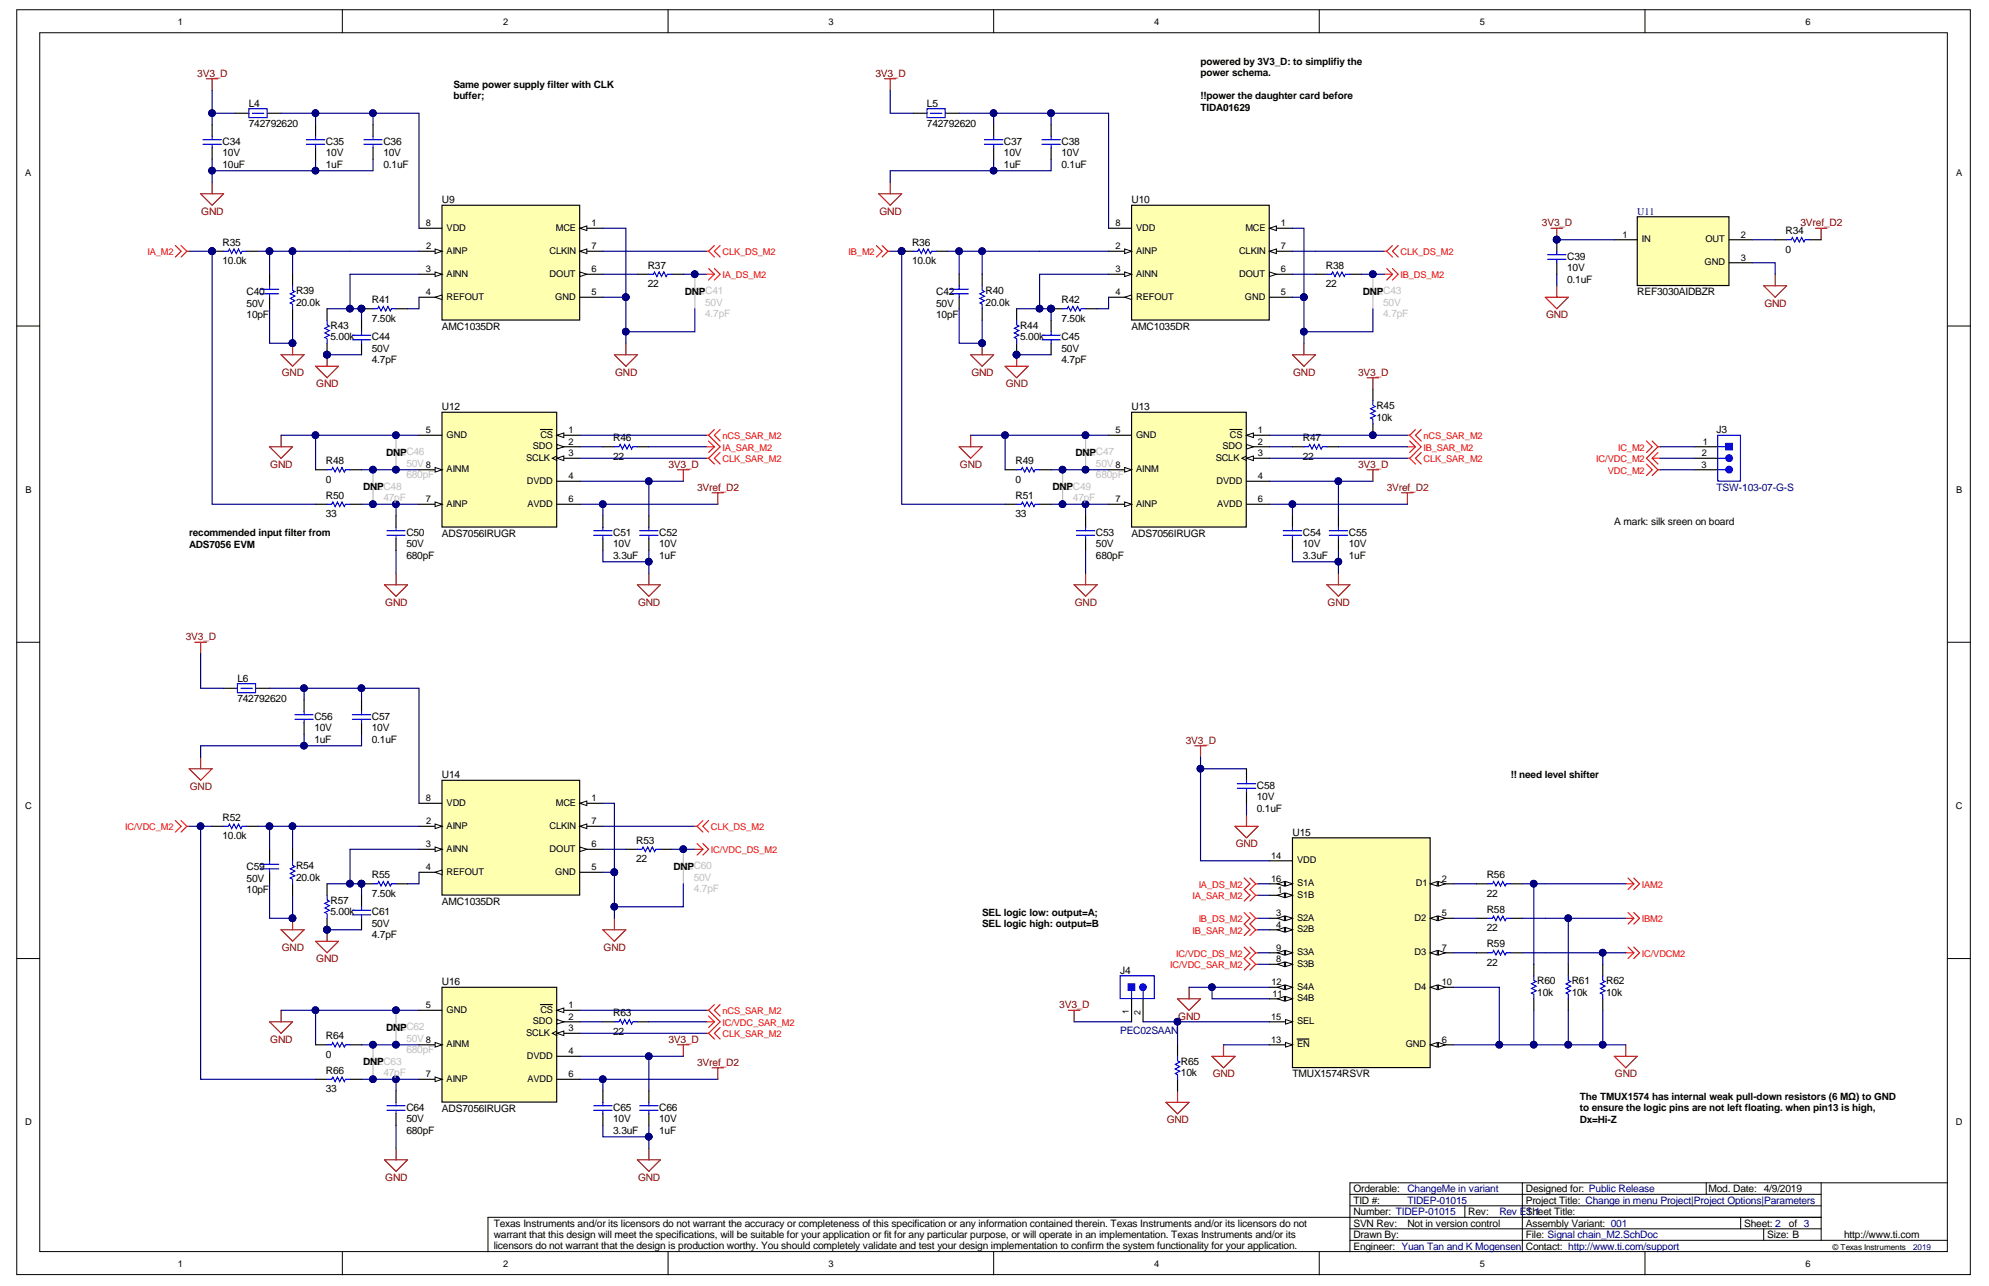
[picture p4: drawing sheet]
<svg xmlns="http://www.w3.org/2000/svg" width="432mm" height="279mm" viewBox="0 0 432 279" stroke-linecap="round" stroke-linejoin="round" font-family="sans-serif">
<defs><g id="words">
<g font-size="2.2" fill="#800000">
<text x="42.8" y="16.7">3V3_D</text>
<text x="190" y="16.7">3V3_D</text>
<text x="43.7" y="46.5">GND</text>
<text x="190.9" y="46.5">GND</text>
<text x="334.8" y="49.1">3V3_D</text>
<text x="390.9" y="49.1">3Vref_D2</text>
<text x="335.6" y="69">GND</text>
<text x="383" y="66.5">GND</text>
<text x="61.2" y="81.5">GND</text>
<text x="68.7" y="84">GND</text>
<text x="133.5" y="81.5">GND</text>
<text x="210.9" y="81.5">GND</text>
<text x="218.4" y="84">GND</text>
<text x="280.7" y="81.5">GND</text>
<text x="294.8" y="81.5">3V3_D</text>
<text x="58.7" y="101.5">GND</text>
<text x="145.1" y="101.5">3V3_D</text>
<text x="208.4" y="101.5">GND</text>
<text x="294.8" y="101.5">3V3_D</text>
<text x="151.4" y="106.5">3Vref_D2</text>
<text x="301.1" y="106.5">3Vref_D2</text>
<text x="83.6" y="131.4">GND</text>
<text x="138.5" y="131.4">GND</text>
<text x="233.3" y="131.4">GND</text>
<text x="288.2" y="131.4">GND</text>
<text x="40.3" y="138.9">3V3_D</text>
<text x="257.4" y="161.4">3V3_D</text>
<text x="41.2" y="171.3">GND</text>
<text x="268.3" y="183.8">GND</text>
<text x="61.2" y="206.3">GND</text>
<text x="68.7" y="208.8">GND</text>
<text x="131" y="206.3">GND</text>
<text x="230" y="218.8">3V3_D</text>
<text x="255.8" y="221.2">GND</text>
<text x="58.7" y="226.2">GND</text>
<text x="145.1" y="226.3">3V3_D</text>
<text x="151.4" y="231.3">3Vref_D2</text>
<text x="263.3" y="233.7">GND</text>
<text x="350.6" y="233.7">GND</text>
<text x="253.3" y="243.7">GND</text>
<text x="83.6" y="256.2">GND</text>
<text x="138.5" y="256.2">GND</text>
</g>
<g font-size="2.2">
<text x="260.6" y="14.1">powered by 3V3_D: to simplifiy the</text>
<text x="260.6" y="16.6">power schema.</text>
<text x="54" y="23.1">L4</text>
<text x="98.4" y="19.1">Same power supply filter with CLK</text>
<text x="98.4" y="21.5">buffer;</text>
<text x="201.2" y="23.1">L5</text>
<text x="260.6" y="21.5">!!power the daughter card before</text>
<text x="54" y="27.6">742792620</text>
<text x="201.2" y="27.6">742792620</text>
<text x="260.6" y="24">TIDA01629</text>
<text x="48.3" y="33.9">10V</text>
<text x="48.3" y="31.4">C34</text>
<text x="70.8" y="33.9">10V</text>
<text x="70.8" y="31.4">C35</text>
<text x="83.2" y="33.9">10V</text>
<text x="83.2" y="31.4">C36</text>
<text x="218" y="33.9">10V</text>
<text x="218" y="31.4">C37</text>
<text x="230.4" y="33.9">10V</text>
<text x="230.4" y="31.4">C38</text>
<text x="48.3" y="36.4">10uF</text>
<text x="70.8" y="36.4">1uF</text>
<text x="83.2" y="36.4">0.1uF</text>
<text x="218" y="36.4">1uF</text>
<text x="230.4" y="36.4">0.1uF</text>
<text x="96" y="44.1">U9</text>
<text x="245.7" y="44.1">U10</text>
<text x="48.3" y="53.3">R35</text>
<text x="198" y="53.3">R36</text>
<text x="387.6" y="50.8">R34</text>
<text x="48.3" y="57.3">10.0k</text>
<text x="140.6" y="58.3">R37</text>
<text x="198" y="57.3">10.0k</text>
<text x="287.8" y="58.3">R38</text>
<text x="340.2" y="58.8">10V</text>
<text x="340.2" y="56.3">C39</text>
<text x="387.6" y="54.8">0</text>
<text x="53.5" y="64.1">C40</text>
<text x="64.3" y="63.8">R39</text>
<text x="80.7" y="65.8">R41</text>
<text x="140.6" y="62.3">22</text>
<text x="148.7" y="64">DNPC41</text>
<text x="203.2" y="64.1">C42</text>
<text x="214" y="63.8">R40</text>
<text x="230.4" y="65.8">R42</text>
<text x="287.8" y="62.3">22</text>
<text x="295.9" y="64">DNPC43</text>
<text x="340.2" y="61.3">0.1uF</text>
<text x="355.4" y="64.1">REF3030AIDBZR</text>
<text x="53.5" y="66.6">50V</text>
<text x="53.5" y="69.1">10pF</text>
<text x="64.3" y="66.3">20.0k</text>
<text x="71.8" y="71.3">R43</text>
<text x="80.7" y="69.8">7.50k</text>
<text x="96" y="71.6">AMC1035DR</text>
<text x="203.2" y="66.6">50V</text>
<text x="203.2" y="69.1">10pF</text>
<text x="214" y="66.3">20.0k</text>
<text x="221.5" y="71.3">R44</text>
<text x="230.4" y="69.8">7.50k</text>
<text x="245.7" y="71.6">AMC1035DR</text>
<text x="71.8" y="73.8">5.00k</text>
<text x="80.7" y="76.3">50V</text>
<text x="80.7" y="73.8">C44</text>
<text x="221.5" y="73.8">5.00k</text>
<text x="230.4" y="76.3">50V</text>
<text x="230.4" y="73.8">C45</text>
<text x="80.7" y="78.8">4.7pF</text>
<text x="230.4" y="78.8">4.7pF</text>
<text x="96" y="89">U12</text>
<text x="245.7" y="89">U13</text>
<text x="298.8" y="88.8">R45</text>
<text x="133.1" y="95.8">R46</text>
<text x="282.8" y="95.8">R47</text>
<text x="298.8" y="91.3">10k</text>
<text x="372.7" y="94">J3</text>
<text x="70.8" y="100.8">R48</text>
<text x="83.8" y="98.9">DNPC46</text>
<text x="133.1" y="99.8">22</text>
<text x="220.5" y="100.8">R49</text>
<text x="233.5" y="98.9">DNPC47</text>
<text x="282.8" y="99.8">22</text>
<text x="70.8" y="104.7">0</text>
<text x="78.8" y="106.4">DNPC48</text>
<text x="220.5" y="104.7">0</text>
<text x="228.5" y="106.4">DNPC49</text>
<text x="70.8" y="112.2">33</text>
<text x="70.8" y="108.2">R50</text>
<text x="220.5" y="112.2">33</text>
<text x="220.5" y="108.2">R51</text>
<text x="350.4" y="113.9">A mark: silk sreen on board</text>
<text x="41.1" y="116.4">recommended input filter from</text>
<text x="41.1" y="118.9">ADS7056 EVM</text>
<text x="88.2" y="118.7">50V</text>
<text x="88.2" y="116.2">C50</text>
<text x="96" y="116.5">ADS7056IRUGR</text>
<text x="133.1" y="118.7">10V</text>
<text x="133.1" y="116.2">C51</text>
<text x="143.1" y="118.7">10V</text>
<text x="143.1" y="116.2">C52</text>
<text x="237.9" y="118.7">50V</text>
<text x="237.9" y="116.2">C53</text>
<text x="245.7" y="116.5">ADS7056IRUGR</text>
<text x="282.8" y="118.7">10V</text>
<text x="282.8" y="116.2">C54</text>
<text x="292.8" y="118.7">10V</text>
<text x="292.8" y="116.2">C55</text>
<text x="88.2" y="121.2">680pF</text>
<text x="133.1" y="121.2">3.3uF</text>
<text x="143.1" y="121.2">1uF</text>
<text x="237.9" y="121.2">680pF</text>
<text x="282.8" y="121.2">3.3uF</text>
<text x="292.8" y="121.2">1uF</text>
<text x="51.5" y="147.9">L6</text>
<text x="51.5" y="152.4">742792620</text>
<text x="68.3" y="158.6">10V</text>
<text x="68.3" y="161.1">1uF</text>
<text x="68.3" y="156.2">C56</text>
<text x="80.7" y="158.6">10V</text>
<text x="80.7" y="161.1">0.1uF</text>
<text x="80.7" y="156.2">C57</text>
<text x="96" y="168.9">U14</text>
<text x="272.9" y="173.6">10V</text>
<text x="272.9" y="171.1">C58</text>
<text x="328" y="168.8">!! need level shifter</text>
<text x="48.3" y="178.1">R52</text>
<text x="272.9" y="176.1">0.1uF</text>
<text x="48.3" y="182.1">10.0k</text>
<text x="138.1" y="183.1">R53</text>
<text x="280.6" y="181.4">U15</text>
<text x="53.5" y="191.3">50V</text>
<text x="53.5" y="188.8">C59</text>
<text x="64.3" y="191.1">20.0k</text>
<text x="64.3" y="188.6">R54</text>
<text x="80.7" y="190.6">R55</text>
<text x="138.1" y="187.1">22</text>
<text x="146.2" y="188.7">DNPC60</text>
<text x="322.8" y="190.6">R56</text>
<text x="53.5" y="193.8">10pF</text>
<text x="71.8" y="196.1">R57</text>
<text x="80.7" y="194.6">7.50k</text>
<text x="96" y="196.3">AMC1035DR</text>
<text x="322.8" y="194.6">22</text>
<text x="71.8" y="198.6">5.00k</text>
<text x="80.7" y="201.1">50V</text>
<text x="80.7" y="203.6">4.7pF</text>
<text x="80.7" y="198.6">C61</text>
<text x="213.2" y="198.7">SEL logic low: output=A;</text>
<text x="213.2" y="201.2">SEL logic high: output=B</text>
<text x="322.8" y="202.1">22</text>
<text x="322.8" y="198.1">R58</text>
<text x="322.8" y="209.6">22</text>
<text x="322.8" y="205.6">R59</text>
<text x="96" y="213.8">U16</text>
<text x="243.2" y="211.3">J4</text>
<text x="333.7" y="213.5">R60</text>
<text x="341.2" y="213.5">R61</text>
<text x="348.7" y="213.5">R62</text>
<text x="133.1" y="220.5">R63</text>
<text x="333.7" y="216">10k</text>
<text x="341.2" y="216">10k</text>
<text x="348.7" y="216">10k</text>
<text x="70.8" y="225.5">R64</text>
<text x="83.8" y="223.7">DNPC62</text>
<text x="133.1" y="224.5">22</text>
<text x="70.8" y="233">R66</text>
<text x="70.8" y="229.5">0</text>
<text x="78.8" y="231.2">DNPC63</text>
<text x="256.4" y="233.5">10k</text>
<text x="256.4" y="231">R65</text>
<text x="280.6" y="233.8">TMUX1574RSVR</text>
<text x="70.8" y="237">33</text>
<text x="343" y="238.7">The TMUX1574 has internal weak pull-down resistors (6 MΩ) to GND</text>
<text x="88.2" y="243.5">50V</text>
<text x="88.2" y="246">680pF</text>
<text x="88.2" y="241">C64</text>
<text x="96" y="241.2">ADS7056IRUGR</text>
<text x="133.1" y="243.5">10V</text>
<text x="133.1" y="246">3.3uF</text>
<text x="133.1" y="241">C65</text>
<text x="143.1" y="243.5">10V</text>
<text x="143.1" y="246">1uF</text>
<text x="143.1" y="241">C66</text>
<text x="343" y="241.2">to ensure the logic pins are not left floating. when pin13 is high,</text>
<text x="343" y="243.6">Dx=Hi-Z</text>
<text x="293.8" y="263.7">Number: TIDEP-01015</text>
<text x="293.8" y="261.2">TID #:</text>
<text x="293.8" y="258.7">Orderable:</text>
<text x="318.8" y="263.7">Rev:</text>
<text x="331.2" y="261.2">Project Title: Change in menu Project|Project Options|Parameters</text>
<text x="331.2" y="258.7">Designed for: Public Release</text>
<text x="370.9" y="258.7">Mod. Date: 4/9/2019</text>
<text x="107.2" y="266.2">Texas Instruments and/or its licensors do not warrant the accuracy or completeness of this specification or any information contained therein. Texas Instruments and/or its licensors do not</text>
<text x="107.2" y="268.6">warrant that this design will meet the specifications, will be suitable for your application or fit for any particular purpose, or will operate in an implementation. Texas Instruments and/or its</text>
<text x="293.8" y="268.7">Drawn By:</text>
<text x="293.8" y="266.2">SVN Rev:</text>
<text x="305.5" y="266.2">Not in version control</text>
<text x="331.2" y="268.7">File: Signal chain_M2.SchDoc</text>
<text x="331.2" y="266.2">Assembly Variant: 001</text>
<text x="378.6" y="266.2">Sheet: 2</text>
<text x="383.6" y="268.7">Size: B</text>
<text x="388.4" y="266.2">of 3</text>
<text x="400.4" y="268.7">http://www.ti.com</text>
<text x="107.2" y="271">licensors do not warrant that the design is production worthy. You should completely validate and test your design implementation to confirm the system functionality for your application.</text>
<text x="293.8" y="271.2">Engineer: Yuan Tan and K Mogensen</text>
<text x="331.2" y="271.2">Contact: http://www.ti.com/support</text>
</g>
<g font-size="2.2" fill="#000080">
<text x="355.4" y="46.6">U11</text>
<text x="372.7" y="106.5">TSW-103-07-G-S</text>
<text x="243.2" y="224.3">PEC02SAAN</text>
<text x="305.5" y="261.2">TIDEP-01015</text>
<text x="305.5" y="258.7">ChangeMe in variant</text>
<text x="325.5" y="263.7">Rev ESheet Title:</text>
<text x="331.4" y="263.7">1.1</text>
</g>
<g font-size="2.2" fill="#c0bebc">
<text x="153.1" y="66.3">50V</text>
<text x="153.1" y="68.8">4.7pF</text>
<text x="300.3" y="66.3">50V</text>
<text x="300.3" y="68.8">4.7pF</text>
<text x="88.2" y="101.3">50V 8</text>
<text x="237.9" y="101.3">50V 8</text>
<text x="88.2" y="103.7">680pF</text>
<text x="237.9" y="103.7">680pF</text>
<text x="83.2" y="108.7">47pF</text>
<text x="232.9" y="108.7">47pF</text>
<text x="150.6" y="191.1">50V</text>
<text x="150.6" y="193.6">4.7pF</text>
<text x="88.2" y="226">50V 8</text>
<text x="83.2" y="233.5">47pF</text>
<text x="88.2" y="228.5">680pF</text>
</g>
<g font-size="2">
<text x="38.6" y="5.3">1</text>
<text x="109.2" y="5.3">2</text>
<text x="179.9" y="5.3">3</text>
<text x="250.6" y="5.3">4</text>
<text x="321.3" y="5.3">5</text>
<text x="391.9" y="5.3">6</text>
<text x="5.5" y="38.3">A</text>
<text x="424.7" y="38.3">A</text>
<text x="92.4" y="49.1">8</text>
<text x="97" y="50.1">VDD</text>
<text x="120.7" y="50.1">MCE</text>
<text x="128.4" y="49.1">1</text>
<text x="242.1" y="49.1">8</text>
<text x="246.7" y="50.1">VDD</text>
<text x="270.4" y="50.1">MCE</text>
<text x="278.1" y="49.1">1</text>
<text x="352.2" y="51.6">1</text>
<text x="356.4" y="52.6">IN</text>
<text x="370.2" y="52.6">OUT</text>
<text x="377.9" y="51.6">2</text>
<text x="92.4" y="59.1">3</text>
<text x="92.5" y="54.1">2</text>
<text x="97" y="55.1">AINP</text>
<text x="119.3" y="55.1">CLKIN</text>
<text x="128.4" y="59.1">6</text>
<text x="128.4" y="54.1">7</text>
<text x="242.1" y="59.1">3</text>
<text x="242.2" y="54.1">2</text>
<text x="246.7" y="55.1">AINP</text>
<text x="269" y="55.1">CLKIN</text>
<text x="278.1" y="59.1">6</text>
<text x="278.1" y="54.1">7</text>
<text x="370.1" y="57.6">GND</text>
<text x="377.9" y="56.6">3</text>
<text x="92.4" y="64.1">4</text>
<text x="97" y="60.1">AINN</text>
<text x="97" y="65.1">REFOUT</text>
<text x="119.3" y="60.1">DOUT</text>
<text x="120.6" y="65.1">GND</text>
<text x="128.4" y="64.1">5</text>
<text x="242.1" y="64.1">4</text>
<text x="246.7" y="60.1">AINN</text>
<text x="246.7" y="65.1">REFOUT</text>
<text x="269" y="60.1">DOUT</text>
<text x="270.3" y="65.1">GND</text>
<text x="278.1" y="64.1">5</text>
<text x="92.4" y="94">5</text>
<text x="97" y="95">GND</text>
<text x="117.3" y="95">CS</text>
<text x="123.4" y="94">1</text>
<text x="242.1" y="94">5</text>
<text x="246.7" y="95">GND</text>
<text x="267" y="95">CS</text>
<text x="273.1" y="94">1</text>
<text x="114.2" y="100">SCLK</text>
<text x="115.7" y="97.5">SDO</text>
<text x="123.4" y="96.5">2</text>
<text x="123.4" y="99">3</text>
<text x="263.9" y="100">SCLK</text>
<text x="265.4" y="97.5">SDO</text>
<text x="273.1" y="96.5">2</text>
<text x="273.1" y="99">3</text>
<text x="369.4" y="101.5">3</text>
<text x="369.4" y="99">2</text>
<text x="369.7" y="96.5">1</text>
<text x="5.5" y="106.9">B</text>
<text x="97" y="102.5">AINM</text>
<text x="114.4" y="105">DVDD</text>
<text x="123.4" y="104">4</text>
<text x="246.7" y="102.5">AINM</text>
<text x="264.1" y="105">DVDD</text>
<text x="273.1" y="104">4</text>
<text x="424.7" y="106.9">B</text>
<text x="92.4" y="109">7</text>
<text x="97" y="110">AINP</text>
<text x="114.5" y="110">AVDD</text>
<text x="123.4" y="109">6</text>
<text x="242.1" y="109">7</text>
<text x="246.7" y="110">AINP</text>
<text x="264.2" y="110">AVDD</text>
<text x="273.1" y="109">6</text>
<text x="92.4" y="173.9">8</text>
<text x="128.4" y="173.9">1</text>
<text x="5.5" y="175.5">C</text>
<text x="92.5" y="178.9">2</text>
<text x="97" y="179.9">AINP</text>
<text x="97" y="174.9">VDD</text>
<text x="119.3" y="179.9">CLKIN</text>
<text x="120.7" y="174.9">MCE</text>
<text x="128.4" y="178.9">7</text>
<text x="424.6" y="175.5">C</text>
<text x="92.4" y="183.9">3</text>
<text x="97" y="184.9">AINN</text>
<text x="119.3" y="184.9">DOUT</text>
<text x="128.4" y="183.9">6</text>
<text x="92.4" y="188.9">4</text>
<text x="97" y="189.9">REFOUT</text>
<text x="120.6" y="189.9">GND</text>
<text x="128.4" y="188.9">5</text>
<text x="276" y="186.4">14</text>
<text x="276" y="191.4">16</text>
<text x="281.6" y="187.4">VDD</text>
<text x="313" y="191.4">2</text>
<text x="277.4" y="193.9">1</text>
<text x="281.6" y="194.9">S1B</text>
<text x="281.6" y="192.4">S1A</text>
<text x="307.4" y="192.4">D1</text>
<text x="277.1" y="198.8">3</text>
<text x="277.1" y="201.3">4</text>
<text x="281.6" y="199.8">S2A</text>
<text x="281.6" y="202.3">S2B</text>
<text x="307.1" y="199.8">D2</text>
<text x="313" y="198.8">5</text>
<text x="277.1" y="208.8">8</text>
<text x="277.1" y="206.3">9</text>
<text x="281.6" y="209.8">S3B</text>
<text x="281.6" y="207.3">S3A</text>
<text x="307.1" y="207.3">D3</text>
<text x="313" y="206.3">7</text>
<text x="276" y="213.8">12</text>
<text x="281.6" y="214.8">S4A</text>
<text x="307.1" y="214.8">D4</text>
<text x="313" y="213.8">10</text>
<text x="92.4" y="218.8">5</text>
<text x="97" y="219.8">GND</text>
<text x="117.3" y="219.8">CS</text>
<text x="123.4" y="218.8">1</text>
<text x="123.4" y="221.3">2</text>
<text x="276" y="221.3">15</text>
<text x="276.3" y="216.3">11</text>
<text x="281.6" y="217.3">S4B</text>
<text x="97" y="227.3">AINM</text>
<text x="114.2" y="224.8">SCLK</text>
<text x="115.7" y="222.3">SDO</text>
<text x="123.4" y="223.8">3</text>
<text x="276" y="226.3">13</text>
<text x="281.6" y="227.3">EN</text>
<text x="281.6" y="222.3">SEL</text>
<text x="305.2" y="227.3">GND</text>
<text x="313" y="226.3">6</text>
<text x="92.4" y="233.8">7</text>
<text x="114.4" y="229.8">DVDD</text>
<text x="123.4" y="228.8">4</text>
<text x="123.4" y="233.8">6</text>
<text x="97" y="234.8">AINP</text>
<text x="114.5" y="234.8">AVDD</text>
<text x="5.5" y="244.1">D</text>
<text x="424.6" y="244.1">D</text>
<text x="38.6" y="274.8">1</text>
<text x="109.2" y="274.8">2</text>
<text x="179.9" y="274.8">3</text>
<text x="250.6" y="274.8">4</text>
<text x="321.3" y="274.8">5</text>
<text x="391.9" y="274.8">6</text>
</g>
<g font-size="2" fill="#f00">
<text x="32" y="55.4">IA_M2</text>
<text x="156.8" y="55.4">CLK_DS_M2</text>
<text x="184.2" y="55.4">IB_M2</text>
<text x="304" y="55.4">CLK_DS_M2</text>
<text x="156.8" y="60.3">IA_DS_M2</text>
<text x="304" y="60.3">IB_DS_M2</text>
<text x="156.8" y="95.3">nCS_SAR_M2</text>
<text x="309" y="95.3">nCS_SAR_M2</text>
<text x="156.8" y="97.8">IA_SAR_M2</text>
<text x="156.8" y="100.3">CLK_SAR_M2</text>
<text x="309" y="97.8">IB_SAR_M2</text>
<text x="309" y="100.3">CLK_SAR_M2</text>
<text x="346.5" y="100.3">IC/VDC_M2</text>
<text x="351.3" y="97.8">IC_M2</text>
<text x="349" y="102.8">VDC_M2</text>
<text x="27.2" y="180.1">IC/VDC_M2</text>
<text x="154.3" y="185.1">IC/VDC_DS_M2</text>
<text x="154.3" y="180.1">CLK_DS_M2</text>
<text x="258.9" y="195.1">IA_SAR_M2</text>
<text x="260.2" y="192.6">IA_DS_M2</text>
<text x="356.4" y="192.6">IAM2</text>
<text x="258.9" y="202.6">IB_SAR_M2</text>
<text x="260.2" y="200.1">IB_DS_M2</text>
<text x="356.4" y="200.1">IBM2</text>
<text x="255.4" y="207.6">IC/VDC_DS_M2</text>
<text x="356.4" y="207.6">IC/VDCM2</text>
<text x="254" y="210.1">IC/VDC_SAR_M2</text>
<text x="156.8" y="220.1">nCS_SAR_M2</text>
<text x="156.8" y="222.6">IC/VDC_SAR_M2</text>
<text x="156.8" y="225">CLK_SAR_M2</text>
</g>
<g font-size="1.9">
<text x="245.1" y="220" transform="rotate(-90 245.1 220)">1</text>
<text x="247.6" y="220.2" transform="rotate(-90 247.6 220.2)">2</text>
</g>
<text font-size="1.8" x="397.9" y="271.2">© Texas Instruments</text>
<text font-size="1.8" fill="#000080" x="415.3" y="271.2">2019</text>
</g></defs>
<g fill="#fff" stroke="#000" stroke-width=".22">
<path d="M3.6 2.1h424.1v274.5h-424.1z"/>
<path d="M8.6 7.1h414.2v264.5h-414.2z"/>
</g>
<g fill="none" stroke="#000" stroke-width=".22">
<path d="M74.3 2.1v5M145 2.1v5M215.7 2.1v5M286.4 2.1v5M357.1 2.1v5M3.6 70.7h5M422.8 70.7h5M3.6 139.4h5M422.8 139.4h5M3.6 208h5M422.8 208h5M293.1 259.2h102.3"/>
<path d="M330.5 256.7h-37.4v14.9M370.4 256.7v2.5M395.4 256.7v12.4M422.8 256.7h-92.3v14.9M74.3 271.6v5M145 271.6v5M215.7 271.6v5M286.4 271.6v5M293.1 269.1h129.7M293.1 266.6h102.3M293.1 261.6h102.3M318 261.6v2.5"/>
<path d="M357.1 271.6v5M377.9 264.1v2.5M382.9 266.6v2.5M395.4 264.1h-289.5v7.5"/>
</g>
<path d="M96 44.5h29.8v24.9h-29.8z" fill="#ffffb0" stroke="#000" stroke-width=".25"/>
<path d="M125.9 49.5h5" fill="none" stroke="#000" stroke-width=".25"/>
<path d="M125.9 49.5l1.5-.5v1z" fill="#fff"/>
<path d="M125.9 49.5l1.5-.5v1z" fill="none" stroke="#000" stroke-width=".22"/>
<path d="M91 54.5h5" fill="none" stroke="#000" stroke-width=".25"/>
<path d="M94.5 54l1.5 .5-1.5 .5z" fill="#fff"/>
<path d="M94.5 54l1.5 .5-1.5 .5z" fill="none" stroke="#000" stroke-width=".22"/>
<path d="M91 59.5h5" fill="none" stroke="#000" stroke-width=".25"/>
<path d="M94.5 59l1.5 .5-1.5 .5z" fill="#fff"/>
<path d="M94.5 59l1.5 .5-1.5 .5z" fill="none" stroke="#000" stroke-width=".22"/>
<path d="M91 64.5h5" fill="none" stroke="#000" stroke-width=".25"/>
<path d="M94.5 64.5l1.5-.5v1z" fill="#fff"/>
<path d="M94.5 64.5l1.5-.5v1z" fill="none" stroke="#000" stroke-width=".22"/>
<path d="M125.9 59.5h5M125.9 64.5h5" fill="none" stroke="#000" stroke-width=".25"/>
<path d="M125.9 59l1.5 .5-1.5 .5z" fill="#fff"/>
<path d="M125.9 59l1.5 .5-1.5 .5z" fill="none" stroke="#000" stroke-width=".22"/>
<path d="M125.9 54.5h5" fill="none" stroke="#000" stroke-width=".25"/>
<path d="M125.9 54.5l1.5-.5v1z" fill="#fff"/>
<path d="M125.9 54.5l1.5-.5v1z" fill="none" stroke="#000" stroke-width=".22"/>
<path d="M91 49.5h5" fill="none" stroke="#000" stroke-width=".25"/>
<path d="M61 77h5l-2.5 2.5zM63.5 74.5v2.5M68.5 79.5h5l-2.5 2.5zM71 77v2.5M133.4 77h5l-2.5 2.5zM135.9 74.5v2.5M58.5 96.9h5l-2.5 2.5zM61 94.4v2.5M147.1 101.9h2.5M148.3 101.9v2.5M138.4 126.9h5l-2.5 2.5zM140.9 124.4v2.5" fill="none" stroke="#800000" stroke-width=".25"/>
<g fill="#000080" stroke="#000080" stroke-width=".22">
<circle cx="63.5" cy="74.5" r=".72"/>
<circle cx="46" cy="54.5" r=".72"/>
<circle cx="71" cy="77" r=".72"/>
<circle cx="63.5" cy="54.5" r=".72"/>
<circle cx="135.8" cy="64.5" r=".72"/>
<circle cx="135.8" cy="72" r=".72"/>
<circle cx="140.8" cy="104.4" r=".72"/>
<circle cx="130.9" cy="109.4" r=".72"/>
<circle cx="140.8" cy="121.9" r=".72"/>
</g>
<g fill="none" stroke="#f00" stroke-width=".25">
<path d="M38.1 53.3l1.2 1.2-1.2 1.3M39.3 53.3l1.3 1.2M40.6 54.5l-1.3 1.3M40.6 54.5h.5M153.3 54.5h.5M153.3 59.5h1.8M153.8 58.3l1.3 1.2M153.8 54.5l1.3 1.3M155.1 59.5l-1.3 1.3M155.1 58.3l1.2 1.2-1.2 1.3M155.1 53.3l-1.3 1.2M156.3 53.3l-1.2 1.2 1.2 1.3"/>
<path d="M153.3 96.9h1.8M153.8 95.7l1.3 1.2M155.1 96.9l-1.3 1.3M155.1 95.7l1.2 1.2-1.2 1.3"/>
</g>
<path d="M41.1 54.5h5M63.5 54.5v5M63.5 69.5v5M91 64.5v2.5h-2.5M130.9 64.5h5v10M125.9 104.4h22.4M125.9 109.4h29.9M130.9 119.4v2.5h10M130.9 109.4v2.5M140.9 119.4v5M140.9 104.4v7.5" fill="none" stroke="#000080" stroke-width=".25"/>
<path d="M372.9 94.4h4.9v10h-4.9z" fill="#fff" stroke="#00f" stroke-width=".25"/>
<g fill="none" stroke="#00f" stroke-width=".25">
<path d="M54 23.6h4v1.9h-4zM54.8 24.6h2.5M140.9 59.5h1l.2-.5 .5 1 .5-1 .5 1 .5-1 .5 1 .3-.5h1M56.5 62.8h4M56.5 63.8h4M58.5 62v.8M58.5 63.8v.7M133.4 96.9h1l.2-.5 .5 1 .5-1 .5 1 .5-1 .5 1 .3-.5h1M372.9 99.4h1.8M372.9 96.9h1.8M71 109.4h1l.2-.5 .5 1 .5-1 .5 1 .5-1 .5 1 .3-.5h1M84 115.2h4"/>
<path d="M84 116.2h4M86 114.4v.8M86 116.2v.7M128.9 115.2h4M128.9 116.2h4M130.9 114.4v.8M130.9 116.2v.7M372.9 101.9h1.8"/>
</g>
<g fill="#00f" stroke="#00f" stroke-width=".25">
<circle cx="375.4" cy="99.4" r=".72"/>
<circle cx="375.4" cy="101.9" r=".72"/>
</g>
<g fill="none" stroke="#000" stroke-width=".25">
<path d="M51 24.6h3M58 24.6h3M58.5 59.5v2.5M138.4 59.5h2.5M145.9 59.5h2.4M58.5 64.5v2.5M130.9 96.9h2.5M138.4 96.9h2.5M367.9 96.9h5M367.9 99.4h5M68.5 109.4h2.5M76 109.4h2.5"/>
<path d="M86 111.9v2.5M86 116.9v2.5M130.9 111.9v2.5M130.9 116.9v2.5M367.9 101.9h5"/>
</g>
<path d="M374.7 96.2h1.4v1.4h-1.4z" fill="#00f" stroke="#00f" stroke-width=".22"/>
<path d="M357.4 95.7l1.3 1.2-1.3 1.3M358.7 95.7l1.2 1.2M358.7 99.4l1.2 1.3M358.7 99.4h1.7M359.9 96.9l-2.5 2.5 2.5 2.5M359.9 96.9h.5M359.9 98.2l-1.2 1.2M357.4 100.7l1.3 1.2-1.3 1.3M359.9 101.9l-1.2 1.3M359.9 101.9h.5" fill="none" stroke="#f00" stroke-width=".25"/>
<g fill="none" stroke="#000080" stroke-width=".25">
<path d="M46.1 19.6v5M46.1 34.6v2.5h34.9v-2.5M46.1 37.1v2.4M51 24.6h-4.9v2.5M61 24.6h30v24.9M68.5 24.6v2.5M68.5 34.6v2.5M81 24.6v2.5M58.5 54.5v5M130.9 59.5h7.5M130.9 54.5h22.4M58.5 67v7.5h5"/>
<path d="M71 67h7.5v2.5M71 77h7.5M61 94.4h30M68.5 94.4v7.5M125.9 96.9h5M140.9 96.9h12.4M360.4 96.9h7.5M360.4 99.4h7.5M78.5 109.4h12.5M78.5 101.9h12.5M86 109.4v2.5M86 119.4v5"/>
<path d="M360.4 101.9h7.5"/>
</g>
<g fill="#fff" stroke="#fff" stroke-width=".22">
<path d="M350.4 111.9h34.9v7.5h-34.9z"/>
<path d="M98.4 17.1h42.4v12.4h-42.4z"/>
<path d="M41.1 114.4h34.8v7.5h-34.8z"/>
</g>
<g fill="#000080" stroke="#000080" stroke-width=".22">
<circle cx="68.5" cy="24.5" r=".72"/>
<circle cx="81" cy="24.5" r=".72"/>
<circle cx="46" cy="24.5" r=".72"/>
<circle cx="46" cy="37" r=".72"/>
<circle cx="68.5" cy="37" r=".72"/>
<circle cx="58.5" cy="54.5" r=".72"/>
<circle cx="63.5" cy="74.5" r=".72"/>
<circle cx="78.5" cy="67" r=".72"/>
<circle cx="76" cy="67" r=".72"/>
<circle cx="71" cy="77" r=".72"/>
<circle cx="85.9" cy="109.4" r=".72"/>
<circle cx="85.9" cy="94.4" r=".72"/>
<circle cx="85.9" cy="101.9" r=".72"/>
<circle cx="68.5" cy="94.4" r=".72"/>
</g>
<path d="M44.8 17.1h2.5M46.1 17.1v2.5M46.1 39.5v2.5M43.6 42h4.9l-2.4 2.5zM83.5 126.9h5l-2.5 2.5zM86 124.4v2.5" fill="none" stroke="#800000" stroke-width=".25"/>
<path d="M84 97.7h4M84 98.7h4M86 94.4v3.3M86 98.7v3.2" fill="none" stroke="#c0bebc" stroke-width=".25"/>
<path d="M245.7 44.5h29.8v24.9h-29.8z" fill="#ffffb0" stroke="#000" stroke-width=".25"/>
<path d="M275.6 49.5h5" fill="none" stroke="#000" stroke-width=".25"/>
<path d="M275.6 49.5l1.5-.5v1z" fill="#fff"/>
<path d="M275.6 49.5l1.5-.5v1z" fill="none" stroke="#000" stroke-width=".22"/>
<path d="M240.7 54.5h5" fill="none" stroke="#000" stroke-width=".25"/>
<path d="M244.2 54l1.5 .5-1.5 .5z" fill="#fff"/>
<path d="M244.2 54l1.5 .5-1.5 .5z" fill="none" stroke="#000" stroke-width=".22"/>
<path d="M240.7 59.5h5" fill="none" stroke="#000" stroke-width=".25"/>
<path d="M244.2 59l1.5 .5-1.5 .5z" fill="#fff"/>
<path d="M244.2 59l1.5 .5-1.5 .5z" fill="none" stroke="#000" stroke-width=".22"/>
<path d="M240.7 64.5h5" fill="none" stroke="#000" stroke-width=".25"/>
<path d="M244.2 64.5l1.5-.5v1z" fill="#fff"/>
<path d="M244.2 64.5l1.5-.5v1z" fill="none" stroke="#000" stroke-width=".22"/>
<path d="M275.6 59.5h5M275.6 64.5h5" fill="none" stroke="#000" stroke-width=".25"/>
<path d="M275.6 59l1.5 .5-1.5 .5z" fill="#fff"/>
<path d="M275.6 59l1.5 .5-1.5 .5z" fill="none" stroke="#000" stroke-width=".22"/>
<path d="M275.6 54.5h5" fill="none" stroke="#000" stroke-width=".25"/>
<path d="M275.6 54.5l1.5-.5v1z" fill="#fff"/>
<path d="M275.6 54.5l1.5-.5v1z" fill="none" stroke="#000" stroke-width=".22"/>
<g fill="none" stroke="#000" stroke-width=".25">
<path d="M208.2 59.5v2.5M240.7 49.5h5M285.6 59.5h2.5M293.1 59.5h2.5M208.2 64.5v2.5M280.6 96.9h2.5M288.1 96.9h2.5M218.2 109.4h2.5M225.7 109.4h2.5M235.7 111.9v2.5M235.7 116.9v2.5M280.6 111.9v2.5"/>
<path d="M280.6 116.9v2.5"/>
</g>
<g fill="none" stroke="#800000" stroke-width=".25">
<path d="M210.7 77h5l-2.5 2.5zM213.2 74.5v2.5M218.2 79.5h5l-2.5 2.5zM220.7 77v2.5M280.6 77h5l-2.5 2.5zM283.1 74.5v2.5M208.2 96.9h5l-2.5 2.5zM210.7 94.4v2.5M296.8 101.9h2.5M298.1 101.9v2.5M304.3 106.9h2.5M305.5 106.9v2.5"/>
<path d="M233.2 126.9h5l-2.5 2.5zM235.7 124.4v2.5M288.1 126.9h5l-2.5 2.5zM290.6 124.4v2.5"/>
</g>
<g fill="#000080" stroke="#000080" stroke-width=".22">
<circle cx="213.2" cy="74.5" r=".72"/>
<circle cx="195.7" cy="54.5" r=".72"/>
<circle cx="220.7" cy="77" r=".72"/>
<circle cx="213.2" cy="54.5" r=".72"/>
<circle cx="283.1" cy="64.5" r=".72"/>
<circle cx="283.1" cy="72" r=".72"/>
<circle cx="290.5" cy="104.4" r=".72"/>
<circle cx="280.6" cy="109.4" r=".72"/>
<circle cx="290.5" cy="121.9" r=".72"/>
<circle cx="208.2" cy="54.5" r=".72"/>
<circle cx="228.2" cy="67" r=".72"/>
<circle cx="225.7" cy="67" r=".72"/>
<circle cx="235.7" cy="109.4" r=".72"/>
<circle cx="235.7" cy="94.4" r=".72"/>
<circle cx="235.7" cy="101.9" r=".72"/>
<circle cx="218.2" cy="94.4" r=".72"/>
</g>
<path d="M190.3 53.3l1.2 1.2-1.2 1.3M191.5 53.3l1.3 1.2M192.8 54.5l-1.3 1.3M192.8 54.5h.5M300.5 59.5h1.8M301 58.3l1.3 1.2M302.3 59.5l-1.3 1.3M302.3 58.3l1.2 1.2-1.2 1.3M305.5 96.9h1.8M306 95.7l1.3 1.2M307.3 96.9l-1.3 1.3M307.3 95.7l1.2 1.2-1.2 1.3" fill="none" stroke="#f00" stroke-width=".25"/>
<g fill="none" stroke="#000080" stroke-width=".25">
<path d="M193.3 54.5h2.5M208.2 54.5v5M213.2 54.5v5M280.6 59.5h5M285.6 54.5h14.9M295.6 59.5h4.9M208.2 67v7.5h5v-5M220.7 67h7.5v2.5M220.7 77h7.5M238.2 67h2.5M280.6 64.5h2.5v10M210.7 94.4h30"/>
<path d="M218.2 94.4v7.5M275.6 96.9h5M290.6 96.9h14.9M228.2 109.4h12.5M228.2 101.9h12.5M235.7 109.4v2.5M235.7 119.4v5M275.6 104.4h22.5M275.6 109.4h29.9M280.6 119.4v2.5h10M280.6 109.4v2.5M290.6 119.4v5"/>
<path d="M290.6 104.4v7.5"/>
</g>
<g fill="none" stroke="#00f" stroke-width=".25">
<path d="M288.1 59.5h1l.2-.5 .5 1 .5-1 .5 1 .5-1 .5 1 .3-.5h1M206.2 62.8h4M206.2 63.8h4M208.2 62v.8M208.2 63.8v.7M283.1 96.9h1l.2-.5 .5 1 .5-1 .5 1 .5-1 .5 1 .3-.5h1M220.7 109.4h1l.3-.5 .5 1 .5-1 .5 1 .4-1 .5 1 .3-.5h1M233.7 115.2h4M233.7 116.2h4M235.7 114.4v.8M235.7 116.2v.7M278.6 115.2h4"/>
<path d="M278.6 116.2h4M280.6 114.4v.8M280.6 116.2v.7"/>
</g>
<path d="M233.7 97.7h4M233.7 98.7h4M235.7 94.4v3.3M235.7 98.7v3.2" fill="none" stroke="#c0bebc" stroke-width=".25"/>
<path d="M96 169.3h29.8v24.9h-29.8z" fill="#ffffb0" stroke="#000" stroke-width=".25"/>
<path d="M125.9 174.3h5" fill="none" stroke="#000" stroke-width=".25"/>
<path d="M125.9 174.3l1.5-.5v1z" fill="#fff"/>
<path d="M125.9 174.3l1.5-.5v1z" fill="none" stroke="#000" stroke-width=".22"/>
<path d="M91 179.3h5" fill="none" stroke="#000" stroke-width=".25"/>
<path d="M94.5 178.8l1.5 .5-1.5 .5z" fill="#fff"/>
<path d="M94.5 178.8l1.5 .5-1.5 .5z" fill="none" stroke="#000" stroke-width=".22"/>
<path d="M91 184.3h5" fill="none" stroke="#000" stroke-width=".25"/>
<path d="M94.5 183.8l1.5 .5-1.5 .5z" fill="#fff"/>
<path d="M94.5 183.8l1.5 .5-1.5 .5z" fill="none" stroke="#000" stroke-width=".22"/>
<path d="M91 189.3h5" fill="none" stroke="#000" stroke-width=".25"/>
<path d="M94.5 189.3l1.5-.5v1z" fill="#fff"/>
<path d="M94.5 189.3l1.5-.5v1z" fill="none" stroke="#000" stroke-width=".22"/>
<path d="M125.9 189.3h5M125.9 184.3h5" fill="none" stroke="#000" stroke-width=".25"/>
<path d="M125.9 183.8l1.5 .5-1.5 .5z" fill="#fff"/>
<path d="M125.9 183.8l1.5 .5-1.5 .5z" fill="none" stroke="#000" stroke-width=".22"/>
<path d="M125.9 179.3h5" fill="none" stroke="#000" stroke-width=".25"/>
<path d="M125.9 179.3l1.5-.5v1z" fill="#fff"/>
<path d="M125.9 179.3l1.5-.5v1z" fill="none" stroke="#000" stroke-width=".22"/>
<g fill="none" stroke="#000" stroke-width=".25">
<path d="M198.3 24.6h2.9M205.2 24.6h3M48.5 149.4h3M55.5 149.4h3M91 174.3h5M58.5 184.3v2.5M58.5 189.3v2.5M135.9 184.3h2.5M143.4 184.3h2.5M68.5 234.2h2.5M76 234.2h2.5M86 236.7v2.5"/>
<path d="M130.9 236.7v2.5M130.9 221.7h2.5M138.4 221.7h2.5M86 241.7v2.5M130.9 241.7v2.5"/>
</g>
<g fill="none" stroke="#800000" stroke-width=".25">
<path d="M192 17.1h2.5M193.3 17.1v2.5M193.3 39.5v2.5M190.8 42h5l-2.5 2.5zM42.3 139.4h2.5M43.6 139.4v2.5M41.1 166.8h5l-2.5 2.5zM43.6 164.3v2.5M63.5 199.3v2.5M133.4 199.3v2.5M61 201.8h5l-2.5 2.5zM61 219.2v2.5"/>
<path d="M68.5 204.3h5l-2.5 2.4zM71 201.8v2.5M130.9 201.8h5l-2.5 2.5zM58.5 221.7h5l-2.5 2.5zM147.1 226.7h2.5M148.3 226.7v2.5M83.5 251.7h5l-2.5 2.5zM86 249.2v2.5M138.4 251.7h5l-2.5 2.5zM140.9 249.2v2.5"/>
</g>
<g fill="#000080" stroke="#000080" stroke-width=".22">
<circle cx="63.5" cy="199.2" r=".72"/>
<circle cx="71" cy="201.7" r=".72"/>
<circle cx="63.5" cy="179.3" r=".72"/>
<circle cx="133.4" cy="189.3" r=".72"/>
<circle cx="133.4" cy="196.7" r=".72"/>
<circle cx="140.8" cy="229.2" r=".72"/>
<circle cx="130.9" cy="234.2" r=".72"/>
<circle cx="140.8" cy="246.7" r=".72"/>
<circle cx="58.5" cy="179.3" r=".72"/>
<circle cx="78.5" cy="191.7" r=".72"/>
<circle cx="76" cy="191.7" r=".72"/>
<circle cx="85.9" cy="234.2" r=".72"/>
<circle cx="85.9" cy="219.2" r=".72"/>
<circle cx="85.9" cy="226.7" r=".72"/>
<circle cx="68.5" cy="219.2" r=".72"/>
<circle cx="135.8" cy="64.5" r=".72"/>
<circle cx="283.1" cy="64.5" r=".72"/>
<circle cx="215.7" cy="24.5" r=".72"/>
<circle cx="228.2" cy="24.5" r=".72"/>
<circle cx="215.7" cy="37" r=".72"/>
<circle cx="66" cy="149.3" r=".72"/>
<circle cx="78.5" cy="149.3" r=".72"/>
<circle cx="66" cy="161.8" r=".72"/>
</g>
<path d="M38.1 178l1.2 1.3-1.2 1.2M39.3 178l1.3 1.3M40.6 179.3l-1.3 1.2M40.6 179.3h.5M150.8 184.3h1.8M151.3 183l1.3 1.3M152.6 184.3l-1.3 1.2M152.6 183l1.2 1.3-1.2 1.2M153.3 221.7h1.8M153.8 220.5l1.3 1.2M155.1 221.7l-1.3 1.3M155.1 220.5l1.2 1.2-1.2 1.3" fill="none" stroke="#f00" stroke-width=".25"/>
<g fill="none" stroke="#000080" stroke-width=".25">
<path d="M193.3 19.6v5M193.3 37.1v2.4M208.2 24.6h32.5v24.9M215.7 24.6v2.5M215.7 34.6v2.5M228.2 24.6v2.5M130.9 49.5h5v15M280.6 49.5h2.5v15M280.6 54.5h5M43.6 141.9v7.5M58.5 149.4h32.5v24.9M66 149.4v2.4"/>
<path d="M66 159.3v2.5M78.5 149.4v2.4M43.6 161.8v2.5M58.5 179.3v5M63.5 179.3v5M130.9 174.3h2.5v15M130.9 179.3h19.9M58.5 191.8v7.5h5v-5M71 191.8h7.5v2.5M130.9 189.3h2.5M130.9 184.3h5M133.4 189.3v10"/>
<path d="M61 219.2h30M68.5 219.2v7.5M71 201.8h7.5M78.5 234.2h12.5M78.5 226.7h12.5M86 234.2v2.5M125.9 229.2h22.4M125.9 234.2h29.9M125.9 221.7h5M130.9 234.2v2.5M140.9 229.2v7.5M140.9 221.7h12.4"/>
<path d="M86 244.2v5M130.9 244.2v2.5h10M140.9 244.2v5"/>
</g>
<g fill="none" stroke="#00f" stroke-width=".25">
<path d="M201.2 23.6h4v1.9h-4zM202 24.6h2.5M51.5 148.4h4v1.9h-4zM52.3 149.4h2.5M56.5 187.5h4M56.5 188.5h4M58.5 186.8v.7M58.5 188.5v.8M138.4 184.3h1l.2-.5 .5 1 .5-1 .5 1 .5-1 .5 1 .3-.5h1M71 234.2h1l.2-.5 .5 1 .5-1 .5 1 .5-1 .5 1 .3-.5h1M84 239.9h4M86 239.2v.7"/>
<path d="M128.9 239.9h4M130.9 239.2v.7M133.4 221.7h1l.2-.5 .5 1 .5-1 .5 1 .5-1 .5 1 .3-.5h1M84 240.9h4M86 240.9v.8M128.9 240.9h4M130.9 240.9v.8"/>
</g>
<path d="M86 219.2v3.3M84 222.5h4M84 223.5h4M86 223.5v3.2" fill="none" stroke="#c0bebc" stroke-width=".25"/>
<path d="M280.6 181.8h29.9v49.9h-29.9z" fill="#ffffb0" stroke="#000" stroke-width=".25"/>
<path d="M275.6 194.3h5" fill="none" stroke="#000" stroke-width=".25"/>
<path d="M279.1 193.8l1.5 .5-1.5 .5z" fill="#fff"/>
<path d="M279.1 193.8l1.5 .5-1.5 .5z" fill="none" stroke="#000" stroke-width=".22"/>
<path d="M277.3 194.3l1.5-.5v1z" fill="#fff"/>
<path d="M277.3 194.3l1.5-.5v1z" fill="none" stroke="#000" stroke-width=".22"/>
<path d="M310.5 191.8h5" fill="none" stroke="#000" stroke-width=".25"/>
<path d="M310.5 191.8l1.5-.5v1z" fill="#fff"/>
<path d="M310.5 191.8l1.5-.5v1z" fill="none" stroke="#000" stroke-width=".22"/>
<path d="M312.3 191.3l1.5 .5-1.5 .5z" fill="#fff"/>
<path d="M312.3 191.3l1.5 .5-1.5 .5z" fill="none" stroke="#000" stroke-width=".22"/>
<path d="M275.6 199.3h5" fill="none" stroke="#000" stroke-width=".25"/>
<path d="M279.1 198.8l1.5 .5-1.5 .5z" fill="#fff"/>
<path d="M279.1 198.8l1.5 .5-1.5 .5z" fill="none" stroke="#000" stroke-width=".22"/>
<path d="M277.3 199.3l1.5-.5v1z" fill="#fff"/>
<path d="M277.3 199.3l1.5-.5v1z" fill="none" stroke="#000" stroke-width=".22"/>
<path d="M275.6 201.8h5" fill="none" stroke="#000" stroke-width=".25"/>
<path d="M279.1 201.3l1.5 .5-1.5 .5z" fill="#fff"/>
<path d="M279.1 201.3l1.5 .5-1.5 .5z" fill="none" stroke="#000" stroke-width=".22"/>
<path d="M277.3 201.8l1.5-.5v1z" fill="#fff"/>
<path d="M277.3 201.8l1.5-.5v1z" fill="none" stroke="#000" stroke-width=".22"/>
<path d="M310.5 199.3h5" fill="none" stroke="#000" stroke-width=".25"/>
<path d="M310.5 199.3l1.5-.5v1z" fill="#fff"/>
<path d="M310.5 199.3l1.5-.5v1z" fill="none" stroke="#000" stroke-width=".22"/>
<path d="M312.3 198.8l1.5 .5-1.5 .5z" fill="#fff"/>
<path d="M312.3 198.8l1.5 .5-1.5 .5z" fill="none" stroke="#000" stroke-width=".22"/>
<path d="M310.5 226.7h5" fill="none" stroke="#000" stroke-width=".25"/>
<path d="M310.5 226.7l1.5-.5v1z" fill="#fff"/>
<path d="M310.5 226.7l1.5-.5v1z" fill="none" stroke="#000" stroke-width=".22"/>
<path d="M312.3 226.2l1.5 .5-1.5 .5z" fill="#fff"/>
<path d="M312.3 226.2l1.5 .5-1.5 .5z" fill="none" stroke="#000" stroke-width=".22"/>
<path d="M310.5 206.7h5" fill="none" stroke="#000" stroke-width=".25"/>
<path d="M310.5 206.7l1.5-.5v1z" fill="#fff"/>
<path d="M310.5 206.7l1.5-.5v1z" fill="none" stroke="#000" stroke-width=".22"/>
<path d="M312.3 206.2l1.5 .5-1.5 .5z" fill="#fff"/>
<path d="M312.3 206.2l1.5 .5-1.5 .5z" fill="none" stroke="#000" stroke-width=".22"/>
<path d="M275.6 209.2h5" fill="none" stroke="#000" stroke-width=".25"/>
<path d="M279.1 208.7l1.5 .5-1.5 .5z" fill="#fff"/>
<path d="M279.1 208.7l1.5 .5-1.5 .5z" fill="none" stroke="#000" stroke-width=".22"/>
<path d="M277.3 209.2l1.5-.5v1z" fill="#fff"/>
<path d="M277.3 209.2l1.5-.5v1z" fill="none" stroke="#000" stroke-width=".22"/>
<path d="M275.6 206.7h5" fill="none" stroke="#000" stroke-width=".25"/>
<path d="M279.1 206.2l1.5 .5-1.5 .5z" fill="#fff"/>
<path d="M279.1 206.2l1.5 .5-1.5 .5z" fill="none" stroke="#000" stroke-width=".22"/>
<path d="M277.3 206.7l1.5-.5v1z" fill="#fff"/>
<path d="M277.3 206.7l1.5-.5v1z" fill="none" stroke="#000" stroke-width=".22"/>
<path d="M310.5 214.2h5" fill="none" stroke="#000" stroke-width=".25"/>
<path d="M310.5 214.2l1.5-.5v1z" fill="#fff"/>
<path d="M310.5 214.2l1.5-.5v1z" fill="none" stroke="#000" stroke-width=".22"/>
<path d="M312.3 213.7l1.5 .5-1.5 .5z" fill="#fff"/>
<path d="M312.3 213.7l1.5 .5-1.5 .5z" fill="none" stroke="#000" stroke-width=".22"/>
<path d="M275.6 216.7h5" fill="none" stroke="#000" stroke-width=".25"/>
<path d="M279.1 216.2l1.5 .5-1.5 .5z" fill="#fff"/>
<path d="M279.1 216.2l1.5 .5-1.5 .5z" fill="none" stroke="#000" stroke-width=".22"/>
<path d="M277.3 216.7l1.5-.5v1z" fill="#fff"/>
<path d="M277.3 216.7l1.5-.5v1z" fill="none" stroke="#000" stroke-width=".22"/>
<path d="M275.6 214.2h5" fill="none" stroke="#000" stroke-width=".25"/>
<path d="M279.1 213.7l1.5 .5-1.5 .5z" fill="#fff"/>
<path d="M279.1 213.7l1.5 .5-1.5 .5z" fill="none" stroke="#000" stroke-width=".22"/>
<path d="M277.3 214.2l1.5-.5v1z" fill="#fff"/>
<path d="M277.3 214.2l1.5-.5v1z" fill="none" stroke="#000" stroke-width=".22"/>
<path d="M275.6 226.7h5" fill="none" stroke="#000" stroke-width=".25"/>
<path d="M279.1 226.2l1.5 .5-1.5 .5z" fill="#fff"/>
<path d="M279.1 226.2l1.5 .5-1.5 .5z" fill="none" stroke="#000" stroke-width=".22"/>
<path d="M275.6 186.8h5M275.6 221.7h5M281.6 225.5h1.2M282.9 225.5h1.3" fill="none" stroke="#000" stroke-width=".25"/>
<path d="M279.1 221.2l1.5 .5-1.5 .5z" fill="#fff"/>
<path d="M279.1 221.2l1.5 .5-1.5 .5z" fill="none" stroke="#000" stroke-width=".22"/>
<path d="M275.6 191.8h5" fill="none" stroke="#000" stroke-width=".25"/>
<path d="M279.1 191.3l1.5 .5-1.5 .5z" fill="#fff"/>
<path d="M279.1 191.3l1.5 .5-1.5 .5z" fill="none" stroke="#000" stroke-width=".22"/>
<path d="M277.3 191.8l1.5-.5v1z" fill="#fff"/>
<path d="M277.3 191.8l1.5-.5v1z" fill="none" stroke="#000" stroke-width=".22"/>
<g fill="none" stroke="#000080" stroke-width=".25">
<path d="M193.3 24.6h5M228.2 34.6v2.5h-34.9M43.6 149.4h4.9M78.5 159.3v2.5h-34.9M41.1 179.3h5M260.6 164.3v22.5h15M260.6 166.8h10M270.6 174.3v2.5M145.9 184.3h4.9M273.1 194.3h2.5M273.1 199.3h2.5M273.1 191.8h2.5"/>
<path d="M335.5 199.3h17.4M335.5 191.8h17.4M273.1 201.8h2.5M273.1 209.2h2.5M273.1 206.7h2.5M335.5 206.7h17.4M315.5 226.7h37.4"/>
</g>
<g fill="#000080" stroke="#000080" stroke-width=".22">
<circle cx="215.7" cy="37" r=".72"/>
<circle cx="66" cy="161.8" r=".72"/>
<circle cx="43.5" cy="179.3" r=".72"/>
<circle cx="260.6" cy="166.8" r=".72"/>
<circle cx="340.4" cy="199.2" r=".72"/>
<circle cx="347.9" cy="206.7" r=".72"/>
<circle cx="325.5" cy="226.7" r=".72"/>
<circle cx="333" cy="226.7" r=".72"/>
<circle cx="340.4" cy="226.7" r=".72"/>
<circle cx="347.9" cy="226.7" r=".72"/>
</g>
<path d="M259.4 161.8h2.5M260.6 161.8v2.5M268.1 179.3h5l-2.5 2.5zM270.6 176.8v2.5M350.4 229.2h5l-2.5 2.5zM352.9 226.7v2.5" fill="none" stroke="#800000" stroke-width=".25"/>
<g fill="none" stroke="#f00" stroke-width=".25">
<path d="M270.1 190.5l1.3 1.3-1.3 1.2 1.3 1.3-1.3 1.2M270.1 198l1.3 1.3-1.3 1.2 1.3 1.3-1.3 1.2M271.4 190.5l1.2 1.3M271.4 198l1.2 1.3M272.6 191.8l-1.2 1.2 1.2 1.3M272.6 191.8h.5M272.6 194.3l-1.2 1.2M272.6 194.3h.5M272.6 199.3l-1.2 1.2 1.2 1.3M272.6 199.3h.5M352.9 191.8h1.8M352.9 199.3h1.8"/>
<path d="M353.4 198l1.3 1.3M353.4 190.5l1.3 1.3M354.7 199.3l-1.3 1.2M354.7 198l1.2 1.3-1.2 1.2M354.7 191.8l-1.3 1.2M354.7 190.5l1.2 1.3-1.2 1.2M270.1 205.5l1.3 1.2-1.3 1.3 1.3 1.2-1.3 1.3M271.4 205.5l1.2 1.2M272.6 201.8l-1.2 1.2M272.6 201.8h.5M272.6 206.7l-1.2 1.3 1.2 1.2M272.6 206.7h.5"/>
<path d="M272.6 209.2l-1.2 1.3M272.6 209.2h.5M352.9 206.7h1.8M353.4 205.5l1.3 1.2M354.7 206.7l-1.3 1.3M354.7 205.5l1.2 1.2-1.2 1.3"/>
</g>
<path d="M320.5 191.8h2.5M320.5 199.3h2.5M328 191.8h2.5M328 199.3h2.5M320.5 206.7h2.5M328 206.7h2.5" fill="none" stroke="#000" stroke-width=".25"/>
<path d="M323 191.8h1l.3-.5 .4 1 .5-1 .5 1 .5-1 .5 1 .3-.5h1M323 199.3h1l.3-.5 .4 1 .5-1 .5 1 .5-1 .5 1 .3-.5h1M323 206.7h1l.3-.5 .4 1 .5-1 .5 1 .5-1 .5 1 .3-.5h1" fill="none" stroke="#00f" stroke-width=".25"/>
<path d="M343 236.7h72.3v9.9h-72.3z" fill="#fff" stroke="#fff" stroke-width=".22"/>
<path d="M243.2 211.7h7.4v5h-7.4z" fill="#fff" stroke="#00f" stroke-width=".25"/>
<path d="M76.5 197.5h4M76.5 198.5h4M78.5 196.8v.7M78.5 198.5v.8M245.7 215v1.7M248.2 215v1.7M333 211.7v1l.5 .3-1 .5 1 .5-1 .5 1 .5-1 .5 .5 .2v1M340.5 211.7v1l.5 .3-1 .5 1 .5-1 .5 1 .5-1 .5 .5 .2v1M348 211.7v1l.5 .3-1 .5 1 .5-1 .5 1 .5-1 .5 .5 .2v1" fill="none" stroke="#00f" stroke-width=".25"/>
<circle cx="248.1" cy="214.2" r=".72" fill="#00f" stroke="#00f" stroke-width=".25"/>
<path d="M78.5 194.3v2.5M78.5 199.3v2.5M245.7 216.7v5M248.2 216.7v5M333 209.2v2.5M333 216.7v2.5M340.5 209.2v2.5M340.5 216.7v2.5M348 209.2v2.5M348 216.7v2.5" fill="none" stroke="#000" stroke-width=".25"/>
<path d="M244.9 213.5h1.5v1.4h-1.5z" fill="#00f" stroke="#00f" stroke-width=".22"/>
<g fill="none" stroke="#000080" stroke-width=".25">
<path d="M46.1 54.5v54.9h22.4M148.3 59.5h5M195.8 54.5v54.9h22.4M43.6 179.3v54.9h24.9M315.5 191.8h5M315.5 199.3h5M330.5 191.8h5M330.5 199.3h5M333 191.8v17.4M340.5 199.3v9.9M258.1 214.2h17.5M263.1 214.2v2.5h12.5"/>
<path d="M315.5 214.2h10v12.5M315.5 206.7h5M330.5 206.7h5M333 219.2v7.5M340.5 219.2v7.5M348 206.7v2.5M348 219.2v7.5M233.2 221.7h12.5M248.2 221.7h27.4M265.6 226.7h10"/>
</g>
<g fill="#000080" stroke="#000080" stroke-width=".22">
<circle cx="255.6" cy="221.7" r=".72"/>
<circle cx="333" cy="191.7" r=".72"/>
<circle cx="340.4" cy="199.2" r=".72"/>
<circle cx="347.9" cy="206.7" r=".72"/>
<circle cx="333" cy="226.7" r=".72"/>
<circle cx="340.4" cy="226.7" r=".72"/>
<circle cx="347.9" cy="226.7" r=".72"/>
<circle cx="325.5" cy="226.7" r=".72"/>
<circle cx="46" cy="54.5" r=".72"/>
<circle cx="195.7" cy="54.5" r=".72"/>
<circle cx="43.5" cy="179.3" r=".72"/>
<circle cx="263.1" cy="214.2" r=".72"/>
</g>
<path d="M231.9 219.2h2.5M233.2 219.2v2.5M255.6 216.7h5l-2.5 2.5zM258.1 214.2v2.5M263.1 229.2h5l-2.5 2.5zM265.6 226.7v2.5" fill="none" stroke="#800000" stroke-width=".25"/>
<path d="M96 89.5h24.9v24.9h-24.9z" fill="#ffffb0" stroke="#000" stroke-width=".25"/>
<path d="M120.9 94.4h5" fill="none" stroke="#000" stroke-width=".25"/>
<path d="M120.9 94.4l1.5-.4v.9z" fill="#fff"/>
<path d="M120.9 94.4l1.5-.4v.9z" fill="none" stroke="#000" stroke-width=".22"/>
<path d="M117.3 93.2h1.4M118.7 93.2h1.2M120.9 96.9h5" fill="none" stroke="#000" stroke-width=".25"/>
<path d="M120.9 96.4l1.5 .5-1.5 .5z" fill="#fff"/>
<path d="M120.9 96.4l1.5 .5-1.5 .5zM120.9 98.9l-1 .5 1 .5" fill="none" stroke="#000" stroke-width=".22"/>
<path d="M120.9 99.4h5" fill="none" stroke="#000" stroke-width=".25"/>
<path d="M120.9 99.4l1.5-.5v1z" fill="#fff"/>
<path d="M120.9 99.4l1.5-.5v1z" fill="none" stroke="#000" stroke-width=".22"/>
<path d="M91 94.4h5M91 109.4h5M120.9 104.4h5M120.9 109.4h5" fill="none" stroke="#000" stroke-width=".25"/>
<path d="M94.5 108.9l1.5 .5-1.5 .5z" fill="#fff"/>
<path d="M94.5 108.9l1.5 .5-1.5 .5z" fill="none" stroke="#000" stroke-width=".22"/>
<path d="M91 101.9h5" fill="none" stroke="#000" stroke-width=".25"/>
<path d="M94.5 101.4l1.5 .5-1.5 .5z" fill="#fff"/>
<path d="M94.5 101.4l1.5 .5-1.5 .5z" fill="none" stroke="#000" stroke-width=".22"/>
<path d="M245.7 89.5h24.9v24.9h-24.9z" fill="#ffffb0" stroke="#000" stroke-width=".25"/>
<path d="M270.6 94.4h5" fill="none" stroke="#000" stroke-width=".25"/>
<path d="M270.6 94.4l1.5-.4v.9z" fill="#fff"/>
<path d="M270.6 94.4l1.5-.4v.9z" fill="none" stroke="#000" stroke-width=".22"/>
<path d="M267 93.2h1.4M268.4 93.2h1.2M270.6 96.9h5" fill="none" stroke="#000" stroke-width=".25"/>
<path d="M270.6 96.4l1.5 .5-1.5 .5z" fill="#fff"/>
<path d="M270.6 96.4l1.5 .5-1.5 .5zM270.6 98.9l-1 .5 1 .5" fill="none" stroke="#000" stroke-width=".22"/>
<path d="M270.6 99.4h5" fill="none" stroke="#000" stroke-width=".25"/>
<path d="M270.6 99.4l1.5-.5v1z" fill="#fff"/>
<path d="M270.6 99.4l1.5-.5v1z" fill="none" stroke="#000" stroke-width=".22"/>
<path d="M240.7 94.4h5M240.7 109.4h5M270.6 104.4h5M270.6 109.4h5" fill="none" stroke="#000" stroke-width=".25"/>
<path d="M244.2 108.9l1.5 .5-1.5 .5z" fill="#fff"/>
<path d="M244.2 108.9l1.5 .5-1.5 .5z" fill="none" stroke="#000" stroke-width=".22"/>
<path d="M240.7 101.9h5" fill="none" stroke="#000" stroke-width=".25"/>
<path d="M244.2 101.4l1.5 .5-1.5 .5z" fill="#fff"/>
<path d="M244.2 101.4l1.5 .5-1.5 .5z" fill="none" stroke="#000" stroke-width=".22"/>
<path d="M96 214.2h24.9v24.9h-24.9z" fill="#ffffb0" stroke="#000" stroke-width=".25"/>
<path d="M120.9 219.2h5" fill="none" stroke="#000" stroke-width=".25"/>
<path d="M120.9 219.2l1.5-.5v1z" fill="#fff"/>
<path d="M120.9 219.2l1.5-.5v1z" fill="none" stroke="#000" stroke-width=".22"/>
<path d="M117.3 218h1.4M118.7 218h1.2M120.9 221.7h5" fill="none" stroke="#000" stroke-width=".25"/>
<path d="M120.9 221.2l1.5 .5-1.5 .5z" fill="#fff"/>
<path d="M120.9 221.2l1.5 .5-1.5 .5zM120.9 223.7l-1 .5 1 .5" fill="none" stroke="#000" stroke-width=".22"/>
<path d="M120.9 224.2h5" fill="none" stroke="#000" stroke-width=".25"/>
<path d="M120.9 224.2l1.5-.5v1z" fill="#fff"/>
<path d="M120.9 224.2l1.5-.5v1z" fill="none" stroke="#000" stroke-width=".22"/>
<path d="M91 219.2h5M91 234.2h5M120.9 229.2h5M120.9 234.2h5" fill="none" stroke="#000" stroke-width=".25"/>
<path d="M94.5 233.7l1.5 .5-1.5 .5z" fill="#fff"/>
<path d="M94.5 233.7l1.5 .5-1.5 .5z" fill="none" stroke="#000" stroke-width=".22"/>
<path d="M91 226.7h5" fill="none" stroke="#000" stroke-width=".25"/>
<path d="M94.5 226.2l1.5 .5-1.5 .5z" fill="#fff"/>
<path d="M94.5 226.2l1.5 .5-1.5 .5z" fill="none" stroke="#000" stroke-width=".22"/>
<path d="M296.8 82h2.5M298.1 82v2.5M253.1 239.2h5l-2.5 2.5zM255.6 236.7v2.5" fill="none" stroke="#800000" stroke-width=".25"/>
<g fill="none" stroke="#000080" stroke-width=".25">
<path d="M56 54.5h35M91 59.5h-15v7.5M205.7 54.5h35M240.7 59.5h-15v7.5M240.7 64.5v2.5M125.9 99.4h27.4M125.9 94.4h27.4M275.6 99.4h29.9M275.6 94.4h29.9M56 179.3h35M91 189.3v2.5h-2.5M91 184.3h-15v7.5"/>
<path d="M125.9 219.2h27.4M125.9 224.2h27.4M255.6 221.7v5"/>
</g>
<g fill="#000080" stroke="#000080" stroke-width=".22">
<circle cx="255.6" cy="221.7" r=".72"/>
<circle cx="46" cy="54.5" r=".72"/>
<circle cx="78.5" cy="67" r=".72"/>
<circle cx="71" cy="77" r=".72"/>
<circle cx="71" cy="201.7" r=".72"/>
<circle cx="195.7" cy="54.5" r=".72"/>
<circle cx="220.7" cy="77" r=".72"/>
<circle cx="228.2" cy="67" r=".72"/>
<circle cx="78.5" cy="191.7" r=".72"/>
<circle cx="298" cy="94.4" r=".72"/>
<circle cx="76" cy="191.7" r=".72"/>
<circle cx="63.5" cy="179.3" r=".72"/>
<circle cx="58.5" cy="179.3" r=".72"/>
<circle cx="76" cy="67" r=".72"/>
<circle cx="63.5" cy="54.5" r=".72"/>
<circle cx="58.5" cy="54.5" r=".72"/>
<circle cx="225.7" cy="67" r=".72"/>
<circle cx="213.2" cy="54.5" r=".72"/>
<circle cx="208.2" cy="54.5" r=".72"/>
<circle cx="81" cy="101.9" r=".72"/>
<circle cx="81" cy="109.4" r=".72"/>
<circle cx="81" cy="226.7" r=".72"/>
<circle cx="81" cy="234.2" r=".72"/>
<circle cx="230.7" cy="101.9" r=".72"/>
<circle cx="230.7" cy="109.4" r=".72"/>
</g>
<g fill="none" stroke="#000" stroke-width=".25">
<path d="M46.1 54.5h2.4M53.5 54.5h2.5M63.5 59.5v2.5M195.8 54.5h2.5M203.2 54.5h2.5M213.2 59.5v2.5M63.5 67v2.5M71 67v2.5M71 74.5v2.5M78.5 67h2.5M86 67h2.5M213.2 67v2.5"/>
<path d="M220.7 67v2.5M220.7 74.5v2.5M228.2 67h2.5M235.7 67h2.5M298.1 84.5v2.5M298.1 92v2.4M46.1 179.3h2.4M53.5 179.3h2.5M63.5 184.3v2.5M63.5 191.8v2.5M71 191.8v2.5M71 199.3v2.5"/>
<path d="M78.5 191.8h2.5M86 191.8h2.5"/>
</g>
<g fill="none" stroke="#00f" stroke-width=".25">
<path d="M48.5 54.5h1l.3-.5 .5 1 .5-1 .5 1 .5-1 .5 1 .2-.5h1M198.3 54.5h.9l.3-.5 .5 1 .5-1 .5 1 .5-1 .5 1 .2-.5h1M63.5 62v1l.5 .3-1 .5 1 .5-1 .5 1 .5-1 .5 .5 .2v1M71 69.5v1l.5 .2-1 .5 1 .5-1 .5 1 .5-1 .5 .5 .3v1M81 67h1l.2-.5 .5 1 .5-1 .5 1 .5-1 .5 1 .3-.5h1M213.2 62v1l.5 .3-1 .5 1 .5-1 .5 1 .5-1 .5 .5 .2v1M220.7 69.5v1l.5 .2-1 .5 1 .5-1 .5 1 .5-1 .5 .5 .3v1M230.7 67h1l.2-.5 .5 1 .5-1 .5 1 .5-1 .5 1 .3-.5h1M298.1 87v1l.5 .2-1 .5 1 .5-1 .5 1 .5-1 .5 .5 .3v1M48.5 179.3h1l.3-.5 .5 1 .5-1 .5 1 .5-1 .5 1 .2-.5h1M63.5 186.8v1l.5 .2-1 .5 1 .5-1 .5 1 .5-1 .5 .5 .3v1M71 194.3v1l.5 .2-1 .5 1 .5-1 .5 1 .5-1 .5 .5 .3v1"/>
<path d="M81 191.8h1l.2-.5 .5 1 .5-1 .5 1 .5-1 .5 1 .3-.5h1"/>
</g>
<g fill="none" stroke="#f00" stroke-width=".25">
<path d="M300.5 54.5h.5M301 54.5l1.3 1.3M302.3 53.3l-1.3 1.2M303.5 53.3l-1.2 1.2 1.2 1.3M153.3 99.4h.5M153.3 94.4h.5M153.8 99.4l1.3 1.3M153.8 94.4l1.3 1.3M155.1 98.2l-1.3 1.2M155.1 93.2l-1.3 1.2M156.3 98.2l-1.2 1.2 1.2 1.3M156.3 93.2l-1.2 1.2 1.2 1.3"/>
<path d="M305.5 99.4h.5M305.5 94.4h.5M306 99.4l1.3 1.3M306 94.4l1.3 1.3M307.3 98.2l-1.3 1.2M307.3 93.2l-1.3 1.2M308.5 98.2l-1.2 1.2 1.2 1.3M308.5 93.2l-1.2 1.2 1.2 1.3M150.8 179.3h.5M151.3 179.3l1.3 1.2M152.6 178l-1.3 1.3M153.8 178l-1.2 1.3 1.2 1.2"/>
<path d="M153.3 219.2h.5M153.8 219.2l1.3 1.3M155.1 218l-1.3 1.2M156.3 218l-1.2 1.2 1.2 1.3M153.3 224.2h.5M153.8 224.2l1.3 1.3M155.1 223l-1.3 1.2M156.3 223l-1.2 1.2 1.2 1.3"/>
</g>
<g fill="#fff" stroke="#fff" stroke-width=".22">
<path d="M260.6 12.1h42.4v12.4h-42.4z"/>
<path d="M328 166.8h34.9v2.5h-34.9z"/>
<path d="M213.2 196.8h29.9v4.9h-29.9z"/>
</g>
<path d="M79 105.2h4M79 106.2h4M81 101.9v3.3M81 106.2v3.2M228.7 105.2h4M228.7 106.2h4M230.7 101.9v3.3M230.7 106.2v3.2M79 230h4M79 231h4M81 226.7v3.3M81 231v3.2" fill="none" stroke="#c0bebc" stroke-width=".25"/>
<path d="M355.4 47h19.9v15h-19.9z" fill="#ffffb0" stroke="#000" stroke-width=".25"/>
<g fill="none" stroke="#000" stroke-width=".25">
<path d="M46.1 27.1v2.5M46.1 32.1v2.5M68.5 27.1v2.5M68.5 32.1v2.5M81 27.1v2.5M81 32.1v2.5M215.7 27.1v2.5M215.7 32.1v2.5M228.2 27.1v2.5M228.2 32.1v2.5M338 52v2.5M338 57v2.5"/>
<path d="M350.4 52h5M375.4 57h5M375.4 52h5M385.4 52h2.5M392.9 52h2.5M78.5 69.5v2.5M78.5 74.5v2.5M228.2 69.5v2.5M228.2 74.5v2.5M68.5 101.9h2.5M76 101.9h2.5M140.9 111.9v2.5"/>
<path d="M140.9 116.9v2.5M218.2 101.9h2.5M225.7 101.9h2.5M290.6 111.9v2.5M290.6 116.9v2.5M66 151.8v2.5M66 156.8v2.5M78.5 151.8v2.5M78.5 156.8v2.5M270.6 166.8v2.5M270.6 171.8v2.5M68.5 226.7h2.5"/>
<path d="M76 226.7h2.5M140.9 236.7v2.5M255.6 226.7v2.5M255.6 234.2v2.5M140.9 241.7v2.5"/>
</g>
<path d="M336.7 49.5h2.5M338 49.5v2.5M385.4 59.5v2.5M394.1 49.5h2.5M395.4 49.5v2.5M335.5 64.5h5l-2.5 2.5zM338 62v2.5M382.9 62h5l-2.5 2.5zM154.6 106.9h2.5M155.8 106.9v2.5M154.6 231.7h2.5M155.8 231.7v2.5" fill="none" stroke="#800000" stroke-width=".25"/>
<g fill="#000080" stroke="#000080" stroke-width=".22">
<circle cx="337.9" cy="52" r=".72"/>
<circle cx="150.8" cy="59.5" r=".72"/>
<circle cx="135.8" cy="72" r=".72"/>
<circle cx="148.3" cy="184.3" r=".72"/>
<circle cx="133.4" cy="196.7" r=".72"/>
<circle cx="298" cy="59.5" r=".72"/>
<circle cx="283.1" cy="72" r=".72"/>
</g>
<path d="M338 59.5v2.5M338 52h12.4M380.4 57h5v2.5M380.4 52h5M150.8 67v5h-14.9M298.1 67v5h-15M148.3 191.8v5h-14.9" fill="none" stroke="#000080" stroke-width=".25"/>
<g fill="none" stroke="#00f" stroke-width=".25">
<path d="M44.1 30.3h3.9M44.1 31.3h3.9M46.1 29.6v.7M46.1 31.3v.8M66.5 30.3h4M66.5 31.3h4M68.5 29.6v.7M68.5 31.3v.8M79 30.3h4M79 31.3h4M81 29.6v.7M81 31.3v.8"/>
<path d="M213.7 30.3h4M213.7 31.3h4M215.7 29.6v.7M215.7 31.3v.8M226.2 30.3h4M226.2 31.3h4M228.2 29.6v.7M228.2 31.3v.8M336 55.3h4M336 56.3h4M338 54.5v.8M338 56.3v.7"/>
<path d="M387.9 52h1l.2-.5 .5 1 .5-1 .5 1 .5-1 .5 1 .3-.5h1M76.5 72.7h4M76.5 73.7h4M78.5 72v.7M78.5 73.7v.8M226.2 72.7h4M226.2 73.7h4M228.2 72v.7M228.2 73.7v.8M71 101.9h1l.2-.5 .5 1 .5-1 .5 1 .5-1 .5 1 .3-.5h1M138.9 116.2h4M138.9 115.2h4"/>
<path d="M140.9 114.4v.8M140.9 116.2v.7M220.7 101.9h1l.3-.5 .5 1 .5-1 .5 1 .4-1 .5 1 .3-.5h1M288.6 116.2h4M288.6 115.2h4M290.6 114.4v.8M290.6 116.2v.7M64 155.1h4M64 156.1h4M66 154.3v.8M66 156.1v.7M76.5 155.1h4"/>
<path d="M76.5 156.1h4M78.5 154.3v.8M78.5 156.1v.7M268.6 170.1h4M268.6 171.1h4M270.6 169.3v.8M270.6 171.1v.7M71 226.7h1l.2-.5 .5 1 .5-1 .5 1 .5-1 .5 1 .3-.5h1M138.9 239.9h4M140.9 239.2v.7M255.6 229.2v1l.5 .3-1 .5 1 .5-1 .5 1 .5-1 .5 .5 .2v1M138.9 240.9h4"/>
<path d="M140.9 240.9v.8"/>
</g>
<path d="M150.8 59.5v3.3M298.1 59.5v3.3M148.8 62.8h4M148.8 63.8h4M150.8 63.8v3.2M296.1 62.8h3.9M296.1 63.8h3.9M298.1 63.8v3.2M146.4 187.5h3.9M146.4 188.5h3.9M148.3 184.3v3.2M148.3 188.5v3.3" fill="none" stroke="#c0bebc" stroke-width=".25"/>
<use href="#words"/>
</svg>
